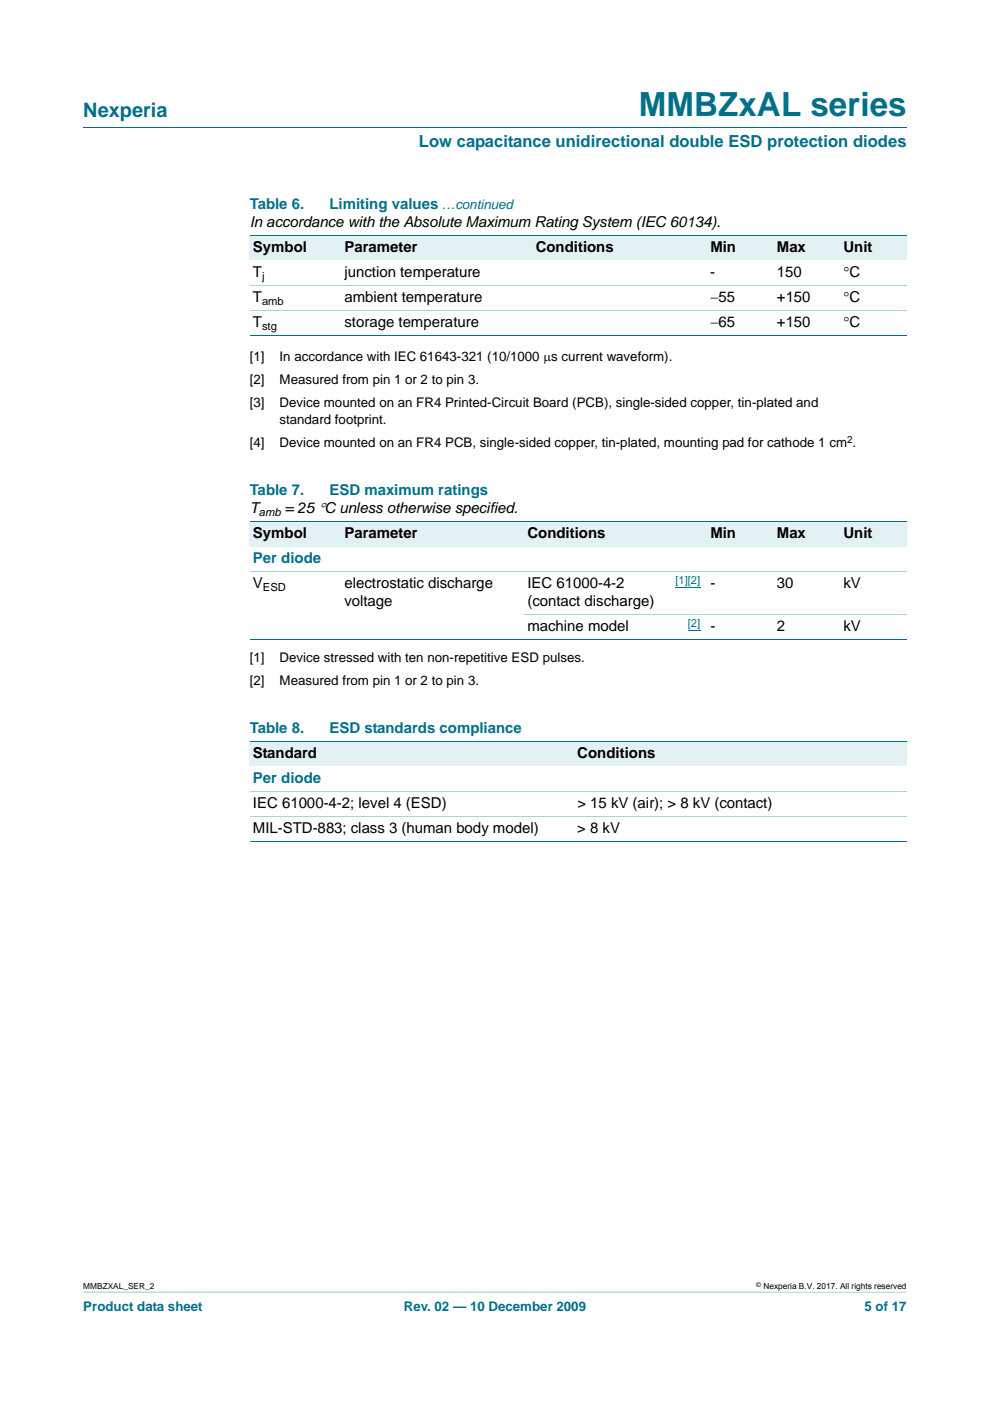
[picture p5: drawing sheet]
<svg xmlns="http://www.w3.org/2000/svg" width="210mm" height="297mm" viewBox="0 0 210 297" stroke-linecap="round" stroke-linejoin="round" font-family="sans-serif">
<defs><g id="words">
<text font-size="7" fill="#00708a" x="135.5" y="24.6">MMBZxAL series</text>
<text font-size="4.2" fill="#00708a" x="17.7" y="24.9">Nexperia</text>
<text font-size="3.5" fill="#00708a" x="88.9" y="31.1">Low capacitance unidirectional double ESD protection diodes</text>
<g font-size="3.2" fill="#00708a">
<text x="53" y="44.3">Table 6.</text>
<text x="69.9" y="44.3">Limiting values</text>
<text x="53" y="104.9">Table 7.</text>
<text x="69.9" y="104.9">ESD maximum ratings</text>
<text x="53.7" y="119.4">Per diode</text>
<text x="53" y="155.4">Table 8.</text>
<text x="69.9" y="155.4">ESD standards compliance</text>
<text x="53.7" y="166">Per diode</text>
</g>
<g font-size="3.2">
<text x="53" y="48.2">In accordance with the Absolute Maximum Rating System (IEC 60134).</text>
<text x="53.7" y="53.4">Symbol</text>
<text x="73.1" y="53.4">Parameter</text>
<text x="113.6" y="53.4">Conditions</text>
<text x="150.7" y="53.4">Min</text>
<text x="164.8" y="53.4">Max</text>
<text x="178.9" y="53.4">Unit</text>
<text x="53.7" y="58.7">T</text>
<text x="73.1" y="58.7">junction temperature</text>
<text x="150.6" y="58.7">-</text>
<text x="164.8" y="58.7">150</text>
<text x="178.9" y="58.7">°C</text>
<text x="53.7" y="64">T</text>
<text x="73.1" y="64">ambient temperature</text>
<text x="150.7" y="64">−55</text>
<text x="164.8" y="64">+150</text>
<text x="178.9" y="64">°C</text>
<text x="53.7" y="69.3">T</text>
<text x="73.1" y="69.3">storage temperature</text>
<text x="150.7" y="69.3">−65</text>
<text x="164.8" y="69.3">+150</text>
<text x="178.9" y="69.3">°C</text>
<text x="53" y="108.8">T</text>
<text x="60.4" y="108.8">= 25 °C unless otherwise specified.</text>
<text x="53.7" y="114.1">Symbol</text>
<text x="73.1" y="114.1">Parameter</text>
<text x="111.9" y="114.1">Conditions</text>
<text x="150.7" y="114.1">Min</text>
<text x="164.8" y="114.1">Max</text>
<text x="178.9" y="114.1">Unit</text>
<text x="53.7" y="124.7">V</text>
<text x="73.1" y="124.7">electrostatic discharge</text>
<text x="111.9" y="124.7">IEC 61000-4-2</text>
<text x="150.7" y="124.7">-</text>
<text x="164.8" y="124.7">30</text>
<text x="178.9" y="124.7">kV</text>
<text x="73.1" y="128.6">voltage</text>
<text x="111.9" y="128.6">(contact discharge)</text>
<text x="111.9" y="133.9">machine model</text>
<text x="150.7" y="133.9">-</text>
<text x="164.8" y="133.9">2</text>
<text x="178.9" y="133.9">kV</text>
<text x="53.7" y="160.7">Standard</text>
<text x="122.4" y="160.7">Conditions</text>
<text x="53.7" y="171.3">IEC 61000-4-2; level 4 (ESD)</text>
<text x="122.5" y="171.3">&gt; 15 kV (air); &gt; 8 kV (contact)</text>
<text x="53.7" y="176.6">MIL-STD-883; class 3 (human body model)</text>
<text x="122.4" y="176.6">&gt; 8 kV</text>
</g>
<g font-size="2.8" fill="#00708a">
<text x="93.7" y="44.3">…continued</text>
<text x="17.7" y="277.9">Product data sheet</text>
<text x="85.6" y="277.9">Rev. 02 — 10 December 2009</text>
<text x="183.4" y="277.9">5 of 17</text>
</g>
<g font-size="2.8">
<text x="53" y="76.5">[1]</text>
<text x="59.3" y="76.5">In accordance with IEC 61643-321 (10/1000 μs current waveform).</text>
<text x="53" y="81.4">[2]</text>
<text x="59.3" y="81.4">Measured from pin 1 or 2 to pin 3.</text>
<text x="53" y="86.4">[3]</text>
<text x="59.3" y="86.4">Device mounted on an FR4 Printed-Circuit Board (PCB), single-sided copper, tin-plated and</text>
<text x="59.3" y="89.9">standard footprint.</text>
<text x="53" y="94.8">[4]</text>
<text x="59.3" y="94.8">Device mounted on an FR4 PCB, single-sided copper, tin-plated, mounting pad for cathode 1 cm .</text>
<text x="53" y="140.3">[1]</text>
<text x="59.3" y="140.3">Device stressed with ten non-repetitive ESD pulses.</text>
<text x="53" y="145.3">[2]</text>
<text x="59.3" y="145.3">Measured from pin 1 or 2 to pin 3.</text>
</g>
<g font-size="2.4">
<text x="55.6" y="59.3">j</text>
<text x="55.6" y="64.6">amb</text>
<text x="55.6" y="69.9">stg</text>
<text x="54.9" y="109.4">amb</text>
<text x="55.8" y="125.3">ESD</text>
</g>
<g font-size="2.4" fill="#00f">
<text x="143.3" y="123.7">[1][2]</text>
<text x="145.9" y="132.9">[2]</text>
</g>
<text font-size="2.1" x="179.7" y="94">2</text>
<g font-size="1.8">
<text x="17.7" y="273.3">MMBZXAL_SER_2</text>
<text x="161.9" y="273.4">Nexperia B.V. 2017. All rights reserved</text>
</g>
<text font-size="1.4" x="160.4" y="272.9">©</text>
</g></defs>
<path d="M17.7 273.9l174.6 .1z" fill="#00708a"/>
<path d="M17.7 27h174.6" fill="none" stroke="#00708a" stroke-width=".21"/>
<g fill="#e2f1f4">
<path d="M53 110.6h19.3v5.3h-19.3z"/>
<path d="M72.3 110.6h38.9v5.3h-38.9z"/>
<path d="M111.2 110.6h29.9v5.3h-29.9z"/>
<path d="M141.1 110.6h23v5.3h-23z"/>
<path d="M164.1 110.6h14.1v5.3h-14.1z"/>
<path d="M178.2 110.6h14.1v5.3h-14.1z"/>
</g>
<path d="M143.3 124.5h5.2M145.9 133.6h2.6" fill="none" stroke="#00f" stroke-width=".21"/>
<g fill="#e2f1f4">
<path d="M53 157.2h68.8v5.3h-68.8z"/>
<path d="M121.8 157.2h70.5v5.3h-70.5z"/>
<path d="M53 49.9h19.3v5.3h-19.3z"/>
<path d="M72.3 49.9h40.6v5.3h-40.6z"/>
<path d="M112.9 49.9h28.2v5.3h-28.2z"/>
<path d="M141.1 49.9h23v5.3h-23z"/>
<path d="M164.1 49.9h14.1v5.3h-14.1z"/>
<path d="M178.2 49.9h14.1v5.3h-14.1z"/>
</g>
<path d="M53 49.9h139.3M53 71.1h139.3M53 110.6h139.3M53 135.6h139.3M53 157.2h139.3M53 178.3h139.3" fill="none" stroke="#00708a" stroke-width=".21"/>
<path d="M53 60.5h139.3M53 65.8h139.3M53 121.2h139.3M111.2 130.3h81.1M53 167.7h139.3M53 173h139.3" fill="none" stroke="#a5d5dc" stroke-width=".21"/>
<use href="#words"/>
</svg>
